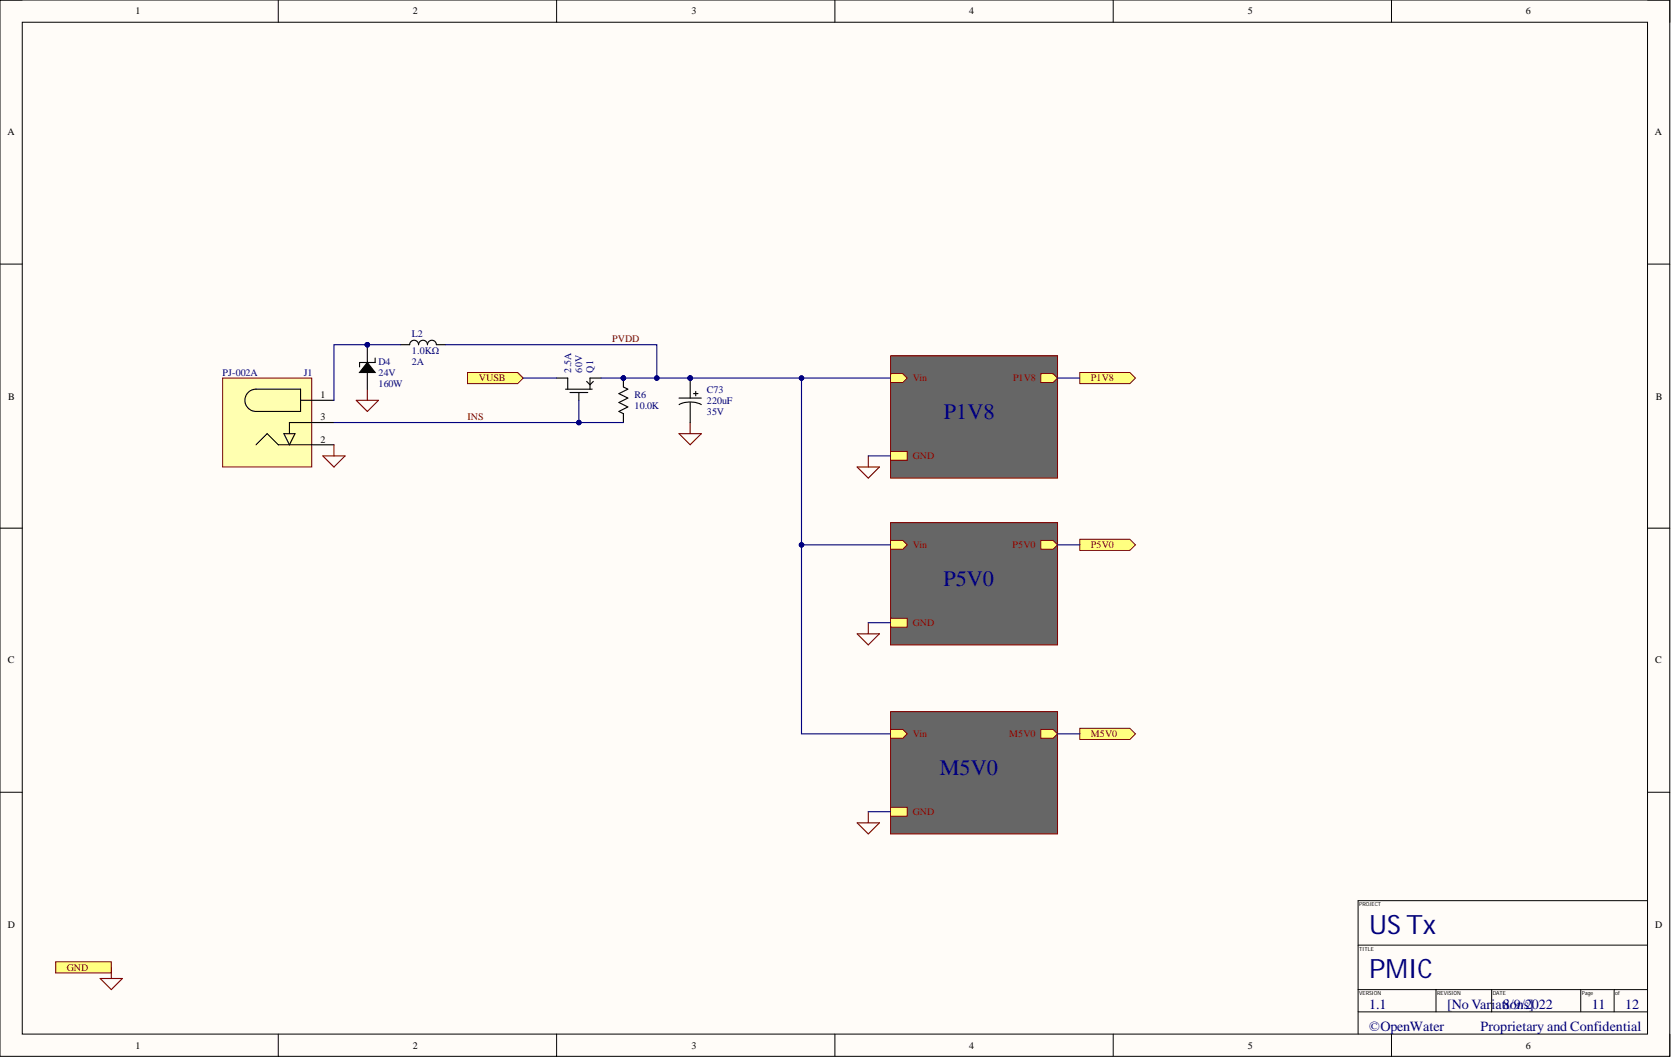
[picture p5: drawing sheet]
<svg xmlns="http://www.w3.org/2000/svg" width="381mm" height="241mm" viewBox="0 0 381 241" stroke-linecap="round" stroke-linejoin="round" font-family="sans-serif">
<defs><g id="words">
<g font-size="6.1" fill="#000080">
<text x="311.8" y="212.5">US Tx</text>
<text x="311.8" y="222.7">PMIC</text>
</g>
<g font-size="5.1" fill="#000080">
<text x="215" y="95.3">P1V8</text>
<text x="214.9" y="133.3">P5V0</text>
<text x="214" y="176.3">M5V0</text>
</g>
<g font-size="3.2" fill="#000080">
<text x="311.8" y="229.7">1.1</text>
<text x="329.6" y="229.7">[No Vari</text>
<text x="340.5" y="229.7">at8/9/2022</text>
<text x="342.9" y="229.7">ions]</text>
<text x="362.5" y="229.7">11</text>
<text x="370.1" y="229.7">12</text>
<text x="311.8" y="234.7">©OpenWater</text>
<text x="337.2" y="234.7">Proprietary and Confidential</text>
</g>
<g font-size="2.3">
<text x="30.8" y="3.3">1</text>
<text x="94.1" y="3.3">2</text>
<text x="157.5" y="3.3">3</text>
<text x="220.7" y="3.3">4</text>
<text x="284.2" y="3.3">5</text>
<text x="347.5" y="3.3">6</text>
<text x="1.7" y="30.8">A</text>
<text x="376.9" y="30.8">A</text>
<text x="1.9" y="91">B</text>
<text x="73" y="90.6">1</text>
<text x="73" y="95.7">3</text>
<text x="377.1" y="91">B</text>
<text x="73" y="100.7">2</text>
<text x="1.8" y="151">C</text>
<text x="377" y="151">C</text>
<text x="1.8" y="211.2">D</text>
<text x="377" y="211.2">D</text>
<text x="30.8" y="238.7">1</text>
<text x="94.1" y="238.7">2</text>
<text x="157.5" y="238.7">3</text>
<text x="220.7" y="238.7">4</text>
<text x="284.2" y="238.7">5</text>
<text x="347.5" y="238.7">6</text>
</g>
<g font-size="2.3" fill="#000080">
<text x="93.8" y="76.7">L2</text>
<text x="86.2" y="83">D4</text>
<text x="93.8" y="80.5">1.0KΩ</text>
<text x="93.8" y="83">2A</text>
<text x="50.7" y="85.6">PJ-002A</text>
<text x="69.2" y="85.6">J1</text>
<text x="86.2" y="85.6">24V</text>
<text x="86.2" y="88.1">160W</text>
<text x="130.1" y="84.8" transform="rotate(-90 130.1 84.8)">2.5A</text>
<text x="132.6" y="84.8" transform="rotate(-90 132.6 84.8)">60V</text>
<text x="135.1" y="84.8" transform="rotate(-90 135.1 84.8)">Q1</text>
<text x="161" y="89.4">C73</text>
<text x="144.5" y="93.1">10.0K</text>
<text x="144.5" y="90.6">R6</text>
<text x="161" y="91.9">220uF</text>
<text x="161" y="94.4">35V</text>
</g>
<g font-size="2.3" fill="#800000">
<text x="139.4" y="78">PVDD</text>
<text x="109" y="86.8">VUSB</text>
<text x="207.9" y="86.8">Vin</text>
<text x="230.7" y="86.8">P1V8</text>
<text x="248.4" y="86.8">P1V8</text>
<text x="106.5" y="95.7">INS</text>
<text x="207.9" y="104.5">GND</text>
<text x="207.9" y="124.8">Vin</text>
<text x="230.6" y="124.8">P5V0</text>
<text x="248.4" y="124.8">P5V0</text>
<text x="207.9" y="142.5">GND</text>
<text x="207.9" y="167.8">Vin</text>
<text x="229.9" y="167.8">M5V0</text>
<text x="248.4" y="167.8">M5V0</text>
<text x="207.9" y="185.5">GND</text>
<text x="15.2" y="221">GND</text>
</g>
<g font-size="1.3">
<text x="309.5" y="206.3">PROJECT</text>
<text x="309.5" y="216.4">TITLE</text>
<text x="309.5" y="226.5">VERSION</text>
<text x="327.3" y="226.5">REVISION</text>
<text x="340" y="226.5">DATE</text>
<text x="360.2" y="226.5">Page</text>
<text x="367.8" y="226.5">of</text>
</g>
</g></defs>
<path d="M0 0h380.3v240.5h-380.3z" fill-rule="evenodd" fill="#fffcf8"/>
<path d="M0 0h380.3v240.5h-380.3z" fill="none" stroke="#000" stroke-width=".23"/>
<path d="M5.1 5.1h370.1v230.3h-370.1z" fill-rule="evenodd" fill="#fffcf8"/>
<g fill="none" stroke="#000" stroke-width=".23">
<path d="M0 0h5.1M5.1 5.1h370.1v230.3h-370.1zM63.4 0v5.1M126.8 0v5.1M190.1 0v5.1M253.5 0v5.1M316.9 0v5.1M375.2 0h5.1v5.1M0 60.1h5.1M375.2 60.1h5.1M0 120.2h5.1M375.2 120.2h5.1"/>
<path d="M0 180.3h5.1M375.2 180.3h5.1M309.3 215.2h65.9M375.2 205h-65.9v30.4M63.4 235.4v5.1M126.8 235.4v5.1M190.1 235.4v5.1M253.5 235.4v5.1M309.3 225.3h65.9M309.3 230.3h65.9M316.9 235.4v5.1M327 225.3v5"/>
<path d="M339.7 225.3v5M360 225.3v5M367.6 225.3v5M380.3 235.4v5.1"/>
</g>
<path d="M12.7 219h12.7v2.5h-12.7z" fill-rule="evenodd" fill="#ffff80"/>
<path d="M12.7 219h12.7v2.5h-12.7z" fill="none" stroke="#800000" stroke-width=".23"/>
<path d="M245.9 165.8h11.4l1.3 1.3-1.3 1.2h-11.4z" fill-rule="evenodd" fill="#ffff80"/>
<path d="M245.9 165.8h11.4l1.3 1.3-1.3 1.2h-11.4z" fill="none" stroke="#800000" stroke-width=".23"/>
<path d="M245.9 122.8h11.4l1.3 1.2-1.3 1.3h-11.4z" fill-rule="evenodd" fill="#ffff80"/>
<path d="M245.9 122.8h11.4l1.3 1.2-1.3 1.3h-11.4z" fill="none" stroke="#800000" stroke-width=".23"/>
<path d="M245.9 84.8h11.4l1.3 1.3-1.3 1.2h-11.4z" fill-rule="evenodd" fill="#ffff80"/>
<path d="M245.9 84.8h11.4l1.3 1.3-1.3 1.2h-11.4z" fill="none" stroke="#800000" stroke-width=".23"/>
<path d="M50.7 86.1h20.3v20.2h-20.3z" fill-rule="evenodd" fill="#ffffb0"/>
<path d="M50.7 86.1h20.3v20.2h-20.3z" fill="none" stroke="#800000" stroke-width=".23"/>
<path d="M56.3 89.5a2.53 2.53 0 0 1 2-.9h10.1v5.1h-10.1a2.53 2.53 0 0 1-2.3-1.5 2.53 2.53 0 0 1 .3-2.7zM64.6 98.7h2.6l-1.3 2.5zM68.4 91.1h7.7M76.1 96.2h-10.2v2.5M126.8 86.1h2.5v2.5M128.8 88.6h6.1M129.8 89.4h4.1M131.8 89.4v1.7M133.6 86.8l.8 .8 .7-.8M136.9 86.1h-2.5v2.5M58.3 101.2l2.5-2.5 2.6 2.5h12.7" fill="none" stroke="#000" stroke-width=".25"/>
<circle cx="142" cy="86.1" r=".51" fill="#000080"/>
<circle cx="142" cy="86.1" r=".51" fill="none" stroke="#000080" stroke-width=".23"/>
<path d="M142 86.1v2M142 94.2v2" fill="none" stroke="#000" stroke-width=".25"/>
<circle cx="142" cy="86.1" r=".51" fill="#000080"/>
<circle cx="142" cy="86.1" r=".51" fill="none" stroke="#000080" stroke-width=".23"/>
<path d="M142 88.1l1 .5-2 1 2 1-2 1 2 1-2 1.1 1 .5" fill="none" stroke="#000" stroke-width=".25"/>
<path d="M73.5 103.8h5.1l-2.5 2.5zM76.1 101.2v2.6" fill="none" stroke="#800000" stroke-width=".25"/>
<path d="M106.5 84.8h11.4l1.3 1.3-1.3 1.2h-11.4z" fill-rule="evenodd" fill="#ffff80"/>
<path d="M106.5 84.8h11.4l1.3 1.3-1.3 1.2h-11.4z" fill="none" stroke="#800000" stroke-width=".23"/>
<path d="M81.1 91.1h5.1l-2.5 2.6zM83.7 88.6v2.5" fill="none" stroke="#800000" stroke-width=".25"/>
<path d="M91.3 78.5h2a1.01 1.01 0 0 1 1-1 1.01 1.01 0 0 1 1 1 1.01 1.01 0 0 1 1-1 1.01 1.01 0 0 1 1 1 1.01 1.01 0 0 1 1.1-1 1.01 1.01 0 0 1 1 1h2" fill="none" stroke="#000" stroke-width=".25"/>
<circle cx="83.7" cy="78.5" r=".51" fill="#000080"/>
<circle cx="83.7" cy="78.5" r=".51" fill="none" stroke="#000080" stroke-width=".23"/>
<path d="M83.7 78.5v4" fill="none" stroke="#000" stroke-width=".25"/>
<circle cx="83.7" cy="78.5" r=".51" fill="#000080"/>
<circle cx="83.7" cy="78.5" r=".51" fill="none" stroke="#000080" stroke-width=".23"/>
<path d="M83.7 82.5l1.7 2.3h-3.5zM83.7 84.8v3.8M85.4 81.5v1h-3.5v1" fill="none" stroke="#000" stroke-width=".25"/>
<path d="M83.7 82.5l1.7 2.3h-3.5z" fill="#000"/>
<path d="M202.8 162h38v27.8h-38z" fill-rule="evenodd" fill="#666"/>
<path d="M202.8 162h38v27.8h-38z" fill="none" stroke="#800000" stroke-width=".23"/>
<path d="M202.8 183.8h3.8v2h-3.8z" fill-rule="evenodd" fill="#ffff80"/>
<path d="M202.8 183.8h3.8v2h-3.8z" fill="none" stroke="#800000" stroke-width=".23"/>
<path d="M202.8 166h2.8l1 1.1-1 1h-2.8z" fill-rule="evenodd" fill="#ffff80"/>
<path d="M202.8 166h2.8l1 1.1-1 1h-2.8z" fill="none" stroke="#800000" stroke-width=".23"/>
<path d="M237 166h2.8l1 1.1-1 1h-2.8z" fill-rule="evenodd" fill="#ffff80"/>
<path d="M237 166h2.8l1 1.1-1 1h-2.8z" fill="none" stroke="#800000" stroke-width=".23"/>
<path d="M154.6 98.7h5.1l-2.5 2.5zM157.2 96.2v2.5M195.2 187.3h5.1l-2.6 2.5zM197.7 184.8v2.5" fill="none" stroke="#800000" stroke-width=".25"/>
<circle cx="157.2" cy="86.1" r=".51" fill="#000080"/>
<circle cx="157.2" cy="86.1" r=".51" fill="none" stroke="#000080" stroke-width=".23"/>
<path d="M157.2 86.1v4.5" fill="none" stroke="#000" stroke-width=".25"/>
<circle cx="157.2" cy="86.1" r=".51" fill="#000080"/>
<circle cx="157.2" cy="86.1" r=".51" fill="none" stroke="#000080" stroke-width=".23"/>
<path d="M154.6 90.6h5.1M157.2 91.6v4.6M157.9 89.6h1.1M158.4 89.1v1M159.7 92.1a5.6 5.6 0 0 0-5.1 0" fill="none" stroke="#000" stroke-width=".25"/>
<path d="M202.8 119h38v27.8h-38z" fill-rule="evenodd" fill="#666"/>
<path d="M202.8 119h38v27.8h-38z" fill="none" stroke="#800000" stroke-width=".23"/>
<path d="M202.8 123h2.8l1 1-1 1h-2.8z" fill-rule="evenodd" fill="#ffff80"/>
<path d="M202.8 123h2.8l1 1-1 1h-2.8z" fill="none" stroke="#800000" stroke-width=".23"/>
<path d="M237 123h2.8l1 1-1 1h-2.8z" fill-rule="evenodd" fill="#ffff80"/>
<path d="M237 123h2.8l1 1-1 1h-2.8z" fill="none" stroke="#800000" stroke-width=".23"/>
<path d="M202.8 140.7h3.8v2.1h-3.8z" fill-rule="evenodd" fill="#ffff80"/>
<path d="M202.8 140.7h3.8v2.1h-3.8z" fill="none" stroke="#800000" stroke-width=".23"/>
<path d="M195.2 144.3h5.1l-2.6 2.5zM197.7 141.7v2.6" fill="none" stroke="#800000" stroke-width=".25"/>
<path d="M202.8 81h38v27.8h-38z" fill-rule="evenodd" fill="#666"/>
<path d="M202.8 81h38v27.8h-38z" fill="none" stroke="#800000" stroke-width=".23"/>
<path d="M202.8 85.1h2.8l1 1-1 1h-2.8z" fill-rule="evenodd" fill="#ffff80"/>
<path d="M202.8 85.1h2.8l1 1-1 1h-2.8z" fill="none" stroke="#800000" stroke-width=".23"/>
<path d="M237 85.1h2.8l1 1-1 1h-2.8z" fill-rule="evenodd" fill="#ffff80"/>
<path d="M237 85.1h2.8l1 1-1 1h-2.8z" fill="none" stroke="#800000" stroke-width=".23"/>
<path d="M202.8 102.8h3.8v2h-3.8z" fill-rule="evenodd" fill="#ffff80"/>
<path d="M202.8 102.8h3.8v2h-3.8z" fill="none" stroke="#800000" stroke-width=".23"/>
<path d="M195.2 106.3h5.1l-2.6 2.5zM197.7 103.8v2.5M22.8 222.7h5.1l-2.5 2.6zM25.4 220.2v2.5" fill="none" stroke="#800000" stroke-width=".25"/>
<path d="M131.8 91.1v5.1h-55.7" fill="none" stroke="#000080" stroke-width=".25"/>
<circle cx="131.8" cy="96.2" r=".51" fill="#000080"/>
<circle cx="131.8" cy="96.2" r=".51" fill="none" stroke="#000080" stroke-width=".23"/>
<path d="M131.8 96.2h10.2" fill="none" stroke="#000080" stroke-width=".25"/>
<circle cx="131.8" cy="96.2" r=".51" fill="#000080"/>
<circle cx="131.8" cy="96.2" r=".51" fill="none" stroke="#000080" stroke-width=".23"/>
<path d="M91.3 78.5h-15.2v12.6M119.2 86.1h7.6" fill="none" stroke="#000080" stroke-width=".25"/>
<circle cx="83.7" cy="78.5" r=".51" fill="#000080"/>
<circle cx="83.7" cy="78.5" r=".51" fill="none" stroke="#000080" stroke-width=".23"/>
<path d="M101.4 78.5h48.2v7.6" fill="none" stroke="#000080" stroke-width=".25"/>
<circle cx="149.6" cy="86.1" r=".51" fill="#000080"/>
<circle cx="149.6" cy="86.1" r=".51" fill="none" stroke="#000080" stroke-width=".23"/>
<path d="M136.9 86.1h45.6v81h20.3M240.8 124h5.1M197.7 141.7h5.1M240.8 167.1h5.1M197.7 184.8h5.1" fill="none" stroke="#000080" stroke-width=".25"/>
<circle cx="182.5" cy="124" r=".51" fill="#000080"/>
<circle cx="182.5" cy="124" r=".51" fill="none" stroke="#000080" stroke-width=".23"/>
<circle cx="182.5" cy="86.1" r=".51" fill="#000080"/>
<circle cx="182.5" cy="86.1" r=".51" fill="none" stroke="#000080" stroke-width=".23"/>
<circle cx="157.2" cy="86.1" r=".51" fill="#000080"/>
<circle cx="157.2" cy="86.1" r=".51" fill="none" stroke="#000080" stroke-width=".23"/>
<circle cx="149.6" cy="86.1" r=".51" fill="#000080"/>
<circle cx="149.6" cy="86.1" r=".51" fill="none" stroke="#000080" stroke-width=".23"/>
<circle cx="142" cy="86.1" r=".51" fill="#000080"/>
<circle cx="142" cy="86.1" r=".51" fill="none" stroke="#000080" stroke-width=".23"/>
<path d="M182.5 124h20.3" fill="none" stroke="#000080" stroke-width=".25"/>
<circle cx="182.5" cy="124" r=".51" fill="#000080"/>
<circle cx="182.5" cy="124" r=".51" fill="none" stroke="#000080" stroke-width=".23"/>
<path d="M182.5 86.1h20.3" fill="none" stroke="#000080" stroke-width=".25"/>
<circle cx="182.5" cy="86.1" r=".51" fill="#000080"/>
<circle cx="182.5" cy="86.1" r=".51" fill="none" stroke="#000080" stroke-width=".23"/>
<path d="M240.8 86.1h5.1M197.7 103.8h5.1" fill="none" stroke="#000080" stroke-width=".25"/>
<use href="#words"/>
</svg>
